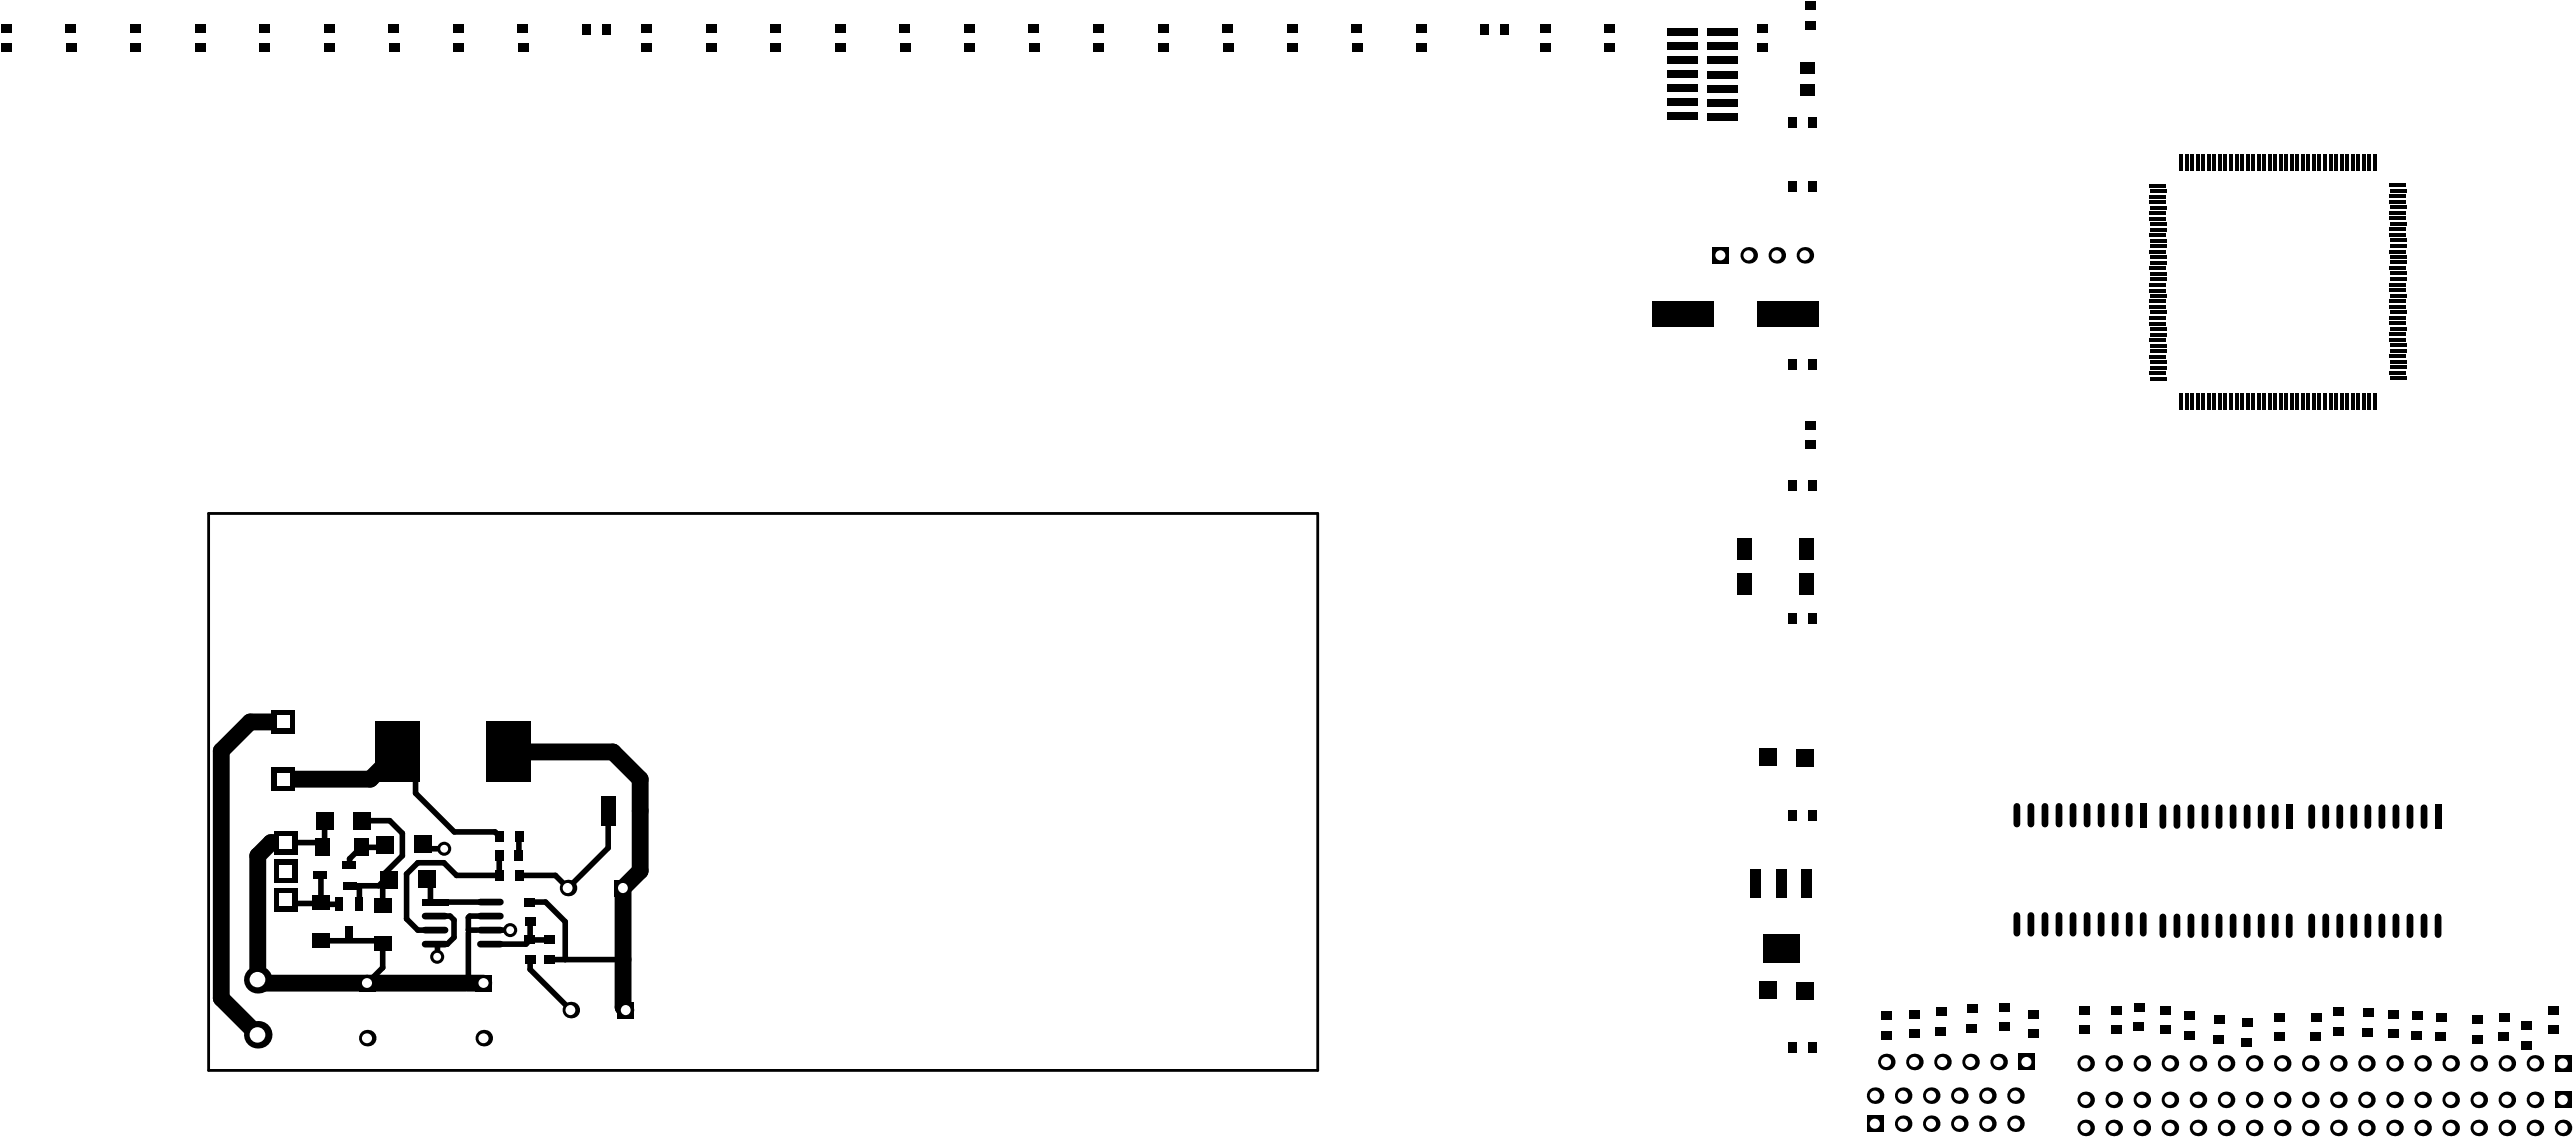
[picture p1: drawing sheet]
<svg xmlns="http://www.w3.org/2000/svg" width="387mm" height="171mm" viewBox="0 0 387 171" stroke-linecap="round" stroke-linejoin="round" font-family="sans-serif">
<path d="M31.3 77.1h166.6v83.6h-166.6z" fill="none" stroke="#000" stroke-width=".42"/>
<g fill="#fff">
<circle cx="76.6" cy="139.6" r=".59"/>
<circle cx="66.7" cy="127.4" r=".59"/>
<circle cx="65.6" cy="143.6" r=".59"/>
</g>
<g fill="none" stroke="#000" stroke-width=".84">
<path d="M62.4 117v2.1l5.8 5.8h6.1l.7 .6M42.9 135.1l-.5 .5h5.4M43.3 126.5h4.5M48.2 131.8v3.7l.2 .3h1.9M48.7 123.2v3.8M54 133.3v2.5M54.4 123.2h4.1l1.9 1.9v3.4l-2.6 2.6v1l-.9 .9h-4.4M57.5 132.4v3.5M57.8 127.4l-.2-.2h-3.4l-1.7 1.7v1M63.5 127.4h3.2M64.6 132.7v2.5l.2 .2h8.8M65.3 137.5h2.3l.6 .6v2.6l-1 1h-1.5v1.9"/>
<path d="M73.6 137.5h-3.1l-.2 .2v1.9h1.4M73.6 139.6h3M75 128.5v2.9h-6.4l-1.9-1.9h-4l-1.7 1.7v6.8l1.7 1.6h4M77.9 125.5v3M79.6 138.4v2.7M79.6 135.4h2.3l3 3v5.7M91.3 121.7v5.6l-6 6-1.9-1.9h-5.5M48.2 141.2h8.8l.5 .5v3.6l-2.4 2.3-.5-.5M54.6 155.4l.5 .5M70.3 140.1v7.5M79.6 141.1l-.6 .6h-5.4M79.6 144.1v1.4l6.1 6.1"/>
<path d="M79.6 141.1h3M82.6 144.1h11"/>
</g>
<g fill="#000">
<circle cx="76.6" cy="139.6" r="1.05"/>
<circle cx="77.9" cy="125.5" r=".42"/>
<circle cx="79.6" cy="141.1" r=".42"/>
<circle cx="93.6" cy="144.1" r=".42"/>
</g>
<path d="M42.5 108.4h-4.9l-4.4 4.3v37.2l5.5 5.5M59.7 112.9l-4.1 4.1h-13.1M76.3 112.9h15.7l4.1 4.1v13.8l-2.5 2.5v17.9l.4 .4M42.9 130.8l-.2 .2M43.3 126.5h-2.6l-2 2v18.6l.5 .5h30.7M70.3 147.6h2.3" fill="none" stroke="#000" stroke-width="2.5"/>
<circle cx="76.6" cy="139.6" r=".59" fill="#fff"/>
<circle cx="66.7" cy="127.4" r="1.05" fill="#000"/>
<circle cx="66.7" cy="127.4" r=".59" fill="#fff"/>
<circle cx="65.6" cy="143.6" r="1.05" fill="#000"/>
<circle cx="65.6" cy="143.6" r=".59" fill="#fff"/>
<circle cx="285.8" cy="168.7" r="1.24" fill="#000"/>
<circle cx="285.7" cy="168.7" r=".76" fill="#fff"/>
<circle cx="302.6" cy="168.7" r="1.24" fill="#000"/>
<circle cx="302.6" cy="168.7" r=".76" fill="#fff"/>
<path d="M92.3 132.1h2.5v2.5h-2.5z" fill-rule="evenodd" fill="#000"/>
<circle cx="93.5" cy="133.3" r=".75" fill="#fff"/>
<path d="M257.1 37.1h2.5v2.5h-2.5z" fill-rule="evenodd" fill="#000"/>
<circle cx="258.3" cy="38.3" r=".76" fill="#fff"/>
<circle cx="285.8" cy="164.5" r="1.24" fill="#000"/>
<circle cx="285.7" cy="164.5" r=".76" fill="#fff"/>
<circle cx="295.9" cy="159.4" r="1.24" fill="#000"/>
<circle cx="295.8" cy="159.4" r=".76" fill="#fff"/>
<circle cx="302.6" cy="164.5" r="1.24" fill="#000"/>
<circle cx="302.6" cy="164.5" r=".76" fill="#fff"/>
<circle cx="325.8" cy="169.3" r="1.24" fill="#000"/>
<circle cx="325.8" cy="169.3" r=".76" fill="#fff"/>
<circle cx="325.8" cy="165.1" r="1.24" fill="#000"/>
<circle cx="325.8" cy="165.1" r=".76" fill="#fff"/>
<circle cx="325.8" cy="159.6" r="1.24" fill="#000"/>
<circle cx="325.8" cy="159.6" r=".76" fill="#fff"/>
<circle cx="342.7" cy="169.3" r="1.24" fill="#000"/>
<circle cx="342.6" cy="169.3" r=".76" fill="#fff"/>
<circle cx="342.7" cy="165.1" r="1.24" fill="#000"/>
<circle cx="342.6" cy="165.1" r=".76" fill="#fff"/>
<circle cx="342.7" cy="159.6" r="1.24" fill="#000"/>
<circle cx="342.6" cy="159.6" r=".76" fill="#fff"/>
<circle cx="359.5" cy="169.3" r="1.24" fill="#000"/>
<circle cx="359.5" cy="169.3" r=".76" fill="#fff"/>
<circle cx="359.5" cy="165.1" r="1.24" fill="#000"/>
<circle cx="359.5" cy="165.1" r=".76" fill="#fff"/>
<circle cx="359.5" cy="159.6" r="1.24" fill="#000"/>
<circle cx="359.5" cy="159.6" r=".76" fill="#fff"/>
<circle cx="376.4" cy="169.3" r="1.24" fill="#000"/>
<circle cx="376.4" cy="169.3" r=".76" fill="#fff"/>
<circle cx="376.4" cy="165.1" r="1.24" fill="#000"/>
<circle cx="376.4" cy="165.1" r=".76" fill="#fff"/>
<circle cx="376.4" cy="159.6" r="1.24" fill="#000"/>
<circle cx="376.4" cy="159.6" r=".76" fill="#fff"/>
<circle cx="294.2" cy="168.7" r="1.24" fill="#000"/>
<circle cx="294.2" cy="168.7" r=".76" fill="#fff"/>
<circle cx="290" cy="168.7" r="1.24" fill="#000"/>
<circle cx="289.9" cy="168.7" r=".76" fill="#fff"/>
<circle cx="298.4" cy="168.7" r="1.24" fill="#000"/>
<circle cx="298.4" cy="168.7" r=".76" fill="#fff"/>
<path d="M41.1 129h3.6v3.6h-3.6z" fill-rule="evenodd" fill="#000"/>
<path d="M42 129.9h1.8v1.8h-1.8z" fill-rule="evenodd" fill="#fff"/>
<path d="M41.1 124.7h3.6v3.6h-3.6z" fill-rule="evenodd" fill="#000"/>
<path d="M42 125.6h1.8v1.8h-1.8z" fill-rule="evenodd" fill="#fff"/>
<path d="M40.7 115.2h3.6v3.5h-3.6z" fill-rule="evenodd" fill="#000"/>
<path d="M41.6 116.1h1.8v1.8h-1.8z" fill-rule="evenodd" fill="#fff"/>
<circle cx="55.1" cy="155.9" r="1.24" fill="#000"/>
<circle cx="55.1" cy="155.9" r=".75" fill="#fff"/>
<circle cx="72.6" cy="155.9" r="1.24" fill="#000"/>
<circle cx="72.6" cy="155.9" r=".75" fill="#fff"/>
<circle cx="85.7" cy="151.6" r="1.24" fill="#000"/>
<circle cx="85.6" cy="151.7" r=".75" fill="#fff"/>
<circle cx="85.3" cy="133.3" r="1.24" fill="#000"/>
<circle cx="85.2" cy="133.3" r=".75" fill="#fff"/>
<circle cx="266.8" cy="38.3" r="1.24" fill="#000"/>
<circle cx="266.8" cy="38.3" r=".76" fill="#fff"/>
<circle cx="262.6" cy="38.3" r="1.24" fill="#000"/>
<circle cx="262.5" cy="38.3" r=".76" fill="#fff"/>
<circle cx="271" cy="38.3" r="1.24" fill="#000"/>
<circle cx="271" cy="38.3" r=".76" fill="#fff"/>
<circle cx="294.2" cy="164.5" r="1.24" fill="#000"/>
<circle cx="294.2" cy="164.5" r=".76" fill="#fff"/>
<circle cx="290" cy="164.5" r="1.24" fill="#000"/>
<circle cx="289.9" cy="164.5" r=".76" fill="#fff"/>
<circle cx="291.7" cy="159.4" r="1.24" fill="#000"/>
<circle cx="291.6" cy="159.4" r=".76" fill="#fff"/>
<circle cx="287.5" cy="159.4" r="1.24" fill="#000"/>
<circle cx="287.4" cy="159.4" r=".76" fill="#fff"/>
<circle cx="298.4" cy="164.5" r="1.24" fill="#000"/>
<circle cx="298.4" cy="164.5" r=".76" fill="#fff"/>
<path d="M303.1 158.2h2.5v2.5h-2.5z" fill-rule="evenodd" fill="#000"/>
<circle cx="304.3" cy="159.4" r=".76" fill="#fff"/>
<circle cx="300.1" cy="159.4" r="1.24" fill="#000"/>
<circle cx="300.1" cy="159.4" r=".76" fill="#fff"/>
<circle cx="313.2" cy="169.3" r="1.24" fill="#000"/>
<circle cx="313.1" cy="169.3" r=".76" fill="#fff"/>
<circle cx="313.2" cy="165.1" r="1.24" fill="#000"/>
<circle cx="313.1" cy="165.1" r=".76" fill="#fff"/>
<circle cx="317.4" cy="169.3" r="1.24" fill="#000"/>
<circle cx="317.3" cy="169.3" r=".76" fill="#fff"/>
<circle cx="317.4" cy="165.1" r="1.24" fill="#000"/>
<circle cx="317.3" cy="165.1" r=".76" fill="#fff"/>
<circle cx="313.2" cy="159.6" r="1.24" fill="#000"/>
<circle cx="313.1" cy="159.6" r=".76" fill="#fff"/>
<circle cx="317.4" cy="159.6" r="1.24" fill="#000"/>
<circle cx="317.3" cy="159.6" r=".76" fill="#fff"/>
<circle cx="330" cy="169.3" r="1.24" fill="#000"/>
<circle cx="330" cy="169.3" r=".76" fill="#fff"/>
<circle cx="330" cy="165.1" r="1.24" fill="#000"/>
<circle cx="330" cy="165.1" r=".76" fill="#fff"/>
<circle cx="334.3" cy="169.3" r="1.24" fill="#000"/>
<circle cx="334.2" cy="169.3" r=".76" fill="#fff"/>
<circle cx="334.3" cy="165.1" r="1.24" fill="#000"/>
<circle cx="334.2" cy="165.1" r=".76" fill="#fff"/>
<circle cx="330" cy="159.6" r="1.24" fill="#000"/>
<circle cx="330" cy="159.6" r=".76" fill="#fff"/>
<circle cx="334.3" cy="159.6" r="1.24" fill="#000"/>
<circle cx="334.2" cy="159.6" r=".76" fill="#fff"/>
<circle cx="338.5" cy="169.3" r="1.24" fill="#000"/>
<circle cx="338.4" cy="169.3" r=".76" fill="#fff"/>
<circle cx="338.5" cy="165.1" r="1.24" fill="#000"/>
<circle cx="338.4" cy="165.1" r=".76" fill="#fff"/>
<circle cx="346.9" cy="169.3" r="1.24" fill="#000"/>
<circle cx="346.9" cy="169.3" r=".76" fill="#fff"/>
<circle cx="346.9" cy="165.1" r="1.24" fill="#000"/>
<circle cx="346.9" cy="165.1" r=".76" fill="#fff"/>
<circle cx="338.5" cy="159.6" r="1.24" fill="#000"/>
<circle cx="338.4" cy="159.6" r=".76" fill="#fff"/>
<circle cx="346.9" cy="159.6" r="1.24" fill="#000"/>
<circle cx="346.9" cy="159.6" r=".76" fill="#fff"/>
<circle cx="351.1" cy="169.3" r="1.24" fill="#000"/>
<circle cx="351.1" cy="169.3" r=".76" fill="#fff"/>
<circle cx="351.1" cy="165.1" r="1.24" fill="#000"/>
<circle cx="351.1" cy="165.1" r=".76" fill="#fff"/>
<circle cx="355.3" cy="169.3" r="1.24" fill="#000"/>
<circle cx="355.3" cy="169.3" r=".76" fill="#fff"/>
<circle cx="355.3" cy="165.1" r="1.24" fill="#000"/>
<circle cx="355.3" cy="165.1" r=".76" fill="#fff"/>
<circle cx="351.1" cy="159.6" r="1.24" fill="#000"/>
<circle cx="351.1" cy="159.6" r=".76" fill="#fff"/>
<circle cx="355.3" cy="159.6" r="1.24" fill="#000"/>
<circle cx="355.3" cy="159.6" r=".76" fill="#fff"/>
<circle cx="368" cy="169.3" r="1.24" fill="#000"/>
<circle cx="367.9" cy="169.3" r=".76" fill="#fff"/>
<circle cx="368" cy="165.1" r="1.24" fill="#000"/>
<circle cx="367.9" cy="165.1" r=".76" fill="#fff"/>
<circle cx="372.2" cy="169.3" r="1.24" fill="#000"/>
<circle cx="372.2" cy="169.3" r=".76" fill="#fff"/>
<circle cx="372.2" cy="165.1" r="1.24" fill="#000"/>
<circle cx="372.2" cy="165.1" r=".76" fill="#fff"/>
<circle cx="368" cy="159.6" r="1.24" fill="#000"/>
<circle cx="367.9" cy="159.6" r=".76" fill="#fff"/>
<circle cx="372.2" cy="159.6" r="1.24" fill="#000"/>
<circle cx="372.2" cy="159.6" r=".76" fill="#fff"/>
<circle cx="380.6" cy="169.3" r="1.24" fill="#000"/>
<circle cx="380.6" cy="169.3" r=".76" fill="#fff"/>
<circle cx="380.6" cy="165.1" r="1.24" fill="#000"/>
<circle cx="380.6" cy="165.1" r=".76" fill="#fff"/>
<circle cx="384.8" cy="169.3" r="1.24" fill="#000"/>
<circle cx="384.8" cy="169.3" r=".76" fill="#fff"/>
<path d="M383.6 163.9h2.5v2.5h-2.5z" fill-rule="evenodd" fill="#000"/>
<circle cx="384.8" cy="165.1" r=".76" fill="#fff"/>
<circle cx="380.6" cy="159.6" r="1.24" fill="#000"/>
<circle cx="380.6" cy="159.6" r=".76" fill="#fff"/>
<path d="M383.6 158.4h2.5v2.5h-2.5z" fill-rule="evenodd" fill="#000"/>
<circle cx="384.8" cy="159.6" r=".76" fill="#fff"/>
<path d="M40.7 106.6h3.6v3.6h-3.6z" fill-rule="evenodd" fill="#000"/>
<path d="M41.6 107.5h1.8v1.8h-1.8z" fill-rule="evenodd" fill="#fff"/>
<path d="M41.1 133.3h3.6v3.6h-3.6z" fill-rule="evenodd" fill="#000"/>
<path d="M42 134.2h1.8v1.8h-1.8z" fill-rule="evenodd" fill="#fff"/>
<path d="M53.9 146.3h2.5v2.6h-2.5z" fill-rule="evenodd" fill="#000"/>
<circle cx="55.1" cy="147.6" r=".75" fill="#fff"/>
<path d="M71.4 146.3h2.5v2.6h-2.5z" fill-rule="evenodd" fill="#000"/>
<circle cx="72.6" cy="147.6" r=".75" fill="#fff"/>
<path d="M280.3 167.4h2.5v2.6h-2.5z" fill-rule="evenodd" fill="#000"/>
<circle cx="281.5" cy="168.7" r=".76" fill="#fff"/>
<circle cx="38.7" cy="155.4" r="2.07" fill="#000"/>
<circle cx="38.7" cy="155.4" r="1.17" fill="#fff"/>
<path d="M92.7 150.4h2.5v2.5h-2.5z" fill-rule="evenodd" fill="#000"/>
<circle cx="93.9" cy="151.7" r=".75" fill="#fff"/>
<circle cx="281.6" cy="164.5" r="1.24" fill="#000"/>
<circle cx="281.5" cy="164.5" r=".76" fill="#fff"/>
<circle cx="283.2" cy="159.4" r="1.24" fill="#000"/>
<circle cx="283.2" cy="159.4" r=".76" fill="#fff"/>
<circle cx="321.6" cy="169.3" r="1.24" fill="#000"/>
<circle cx="321.6" cy="169.3" r=".76" fill="#fff"/>
<circle cx="321.6" cy="165.1" r="1.24" fill="#000"/>
<circle cx="321.6" cy="165.1" r=".76" fill="#fff"/>
<circle cx="363.8" cy="169.3" r="1.24" fill="#000"/>
<circle cx="363.7" cy="169.3" r=".76" fill="#fff"/>
<circle cx="363.8" cy="165.1" r="1.24" fill="#000"/>
<circle cx="363.7" cy="165.1" r=".76" fill="#fff"/>
<circle cx="321.6" cy="159.6" r="1.24" fill="#000"/>
<circle cx="321.6" cy="159.6" r=".76" fill="#fff"/>
<circle cx="363.8" cy="159.6" r="1.24" fill="#000"/>
<circle cx="363.7" cy="159.6" r=".76" fill="#fff"/>
<circle cx="38.7" cy="147.1" r="2.07" fill="#000"/>
<circle cx="38.7" cy="147.1" r="1.17" fill="#fff"/>
<g fill="#000">
<path d="M.2 3.5h1.5v1.4h-1.5z" fill-rule="evenodd"/>
<path d="M.2 6.5h1.6v1.3h-1.6z" fill-rule="evenodd"/>
<path d="M9.9 3.5h1.5v1.4h-1.5z" fill-rule="evenodd"/>
<path d="M9.9 6.5h1.6v1.3h-1.6z" fill-rule="evenodd"/>
<path d="M19.6 3.5h1.5v1.4h-1.5z" fill-rule="evenodd"/>
<path d="M19.6 6.5h1.6v1.3h-1.6z" fill-rule="evenodd"/>
<path d="M29.3 3.5h1.5v1.4h-1.5z" fill-rule="evenodd"/>
<path d="M29.3 6.5h1.6v1.3h-1.6z" fill-rule="evenodd"/>
<path d="M39 3.5h1.5v1.4h-1.5z" fill-rule="evenodd"/>
<path d="M39 6.5h1.6v1.3h-1.6z" fill-rule="evenodd"/>
<path d="M48.7 3.5h1.5v1.4h-1.5z" fill-rule="evenodd"/>
<path d="M48.7 6.5h1.6v1.3h-1.6z" fill-rule="evenodd"/>
<path d="M58.4 3.5h1.5v1.4h-1.5z" fill-rule="evenodd"/>
<path d="M58.4 6.5h1.6v1.3h-1.6z" fill-rule="evenodd"/>
<path d="M68 3.5h1.6v1.4h-1.6z" fill-rule="evenodd"/>
<path d="M68.1 6.5h1.5v1.3h-1.5z" fill-rule="evenodd"/>
<path d="M77.7 3.5h1.6v1.4h-1.6z" fill-rule="evenodd"/>
<path d="M77.8 6.5h1.5v1.3h-1.5z" fill-rule="evenodd"/>
<path d="M87.4 3.6h1.3v1.6h-1.3z" fill-rule="evenodd"/>
<path d="M90.4 3.6h1.3v1.6h-1.3z" fill-rule="evenodd"/>
<path d="M96.3 3.5h1.6v1.4h-1.6z" fill-rule="evenodd"/>
<path d="M96.3 6.5h1.6v1.3h-1.6z" fill-rule="evenodd"/>
<path d="M106 3.5h1.6v1.4h-1.6z" fill-rule="evenodd"/>
<path d="M106 6.5h1.6v1.3h-1.6z" fill-rule="evenodd"/>
<path d="M115.7 3.5h1.5v1.4h-1.5z" fill-rule="evenodd"/>
<path d="M115.7 6.5h1.6v1.3h-1.6z" fill-rule="evenodd"/>
<path d="M125.4 3.5h1.5v1.4h-1.5z" fill-rule="evenodd"/>
<path d="M125.4 6.5h1.6v1.3h-1.6z" fill-rule="evenodd"/>
<path d="M135.1 3.5h1.5v1.4h-1.5z" fill-rule="evenodd"/>
<path d="M135.1 6.5h1.6v1.3h-1.6z" fill-rule="evenodd"/>
<path d="M144.8 3.5h1.5v1.4h-1.5z" fill-rule="evenodd"/>
<path d="M144.8 6.5h1.6v1.3h-1.6z" fill-rule="evenodd"/>
<path d="M154.5 3.5h1.5v1.4h-1.5z" fill-rule="evenodd"/>
<path d="M154.5 6.5h1.6v1.3h-1.6z" fill-rule="evenodd"/>
<path d="M164.2 3.5h1.5v1.4h-1.5z" fill-rule="evenodd"/>
<path d="M164.2 6.5h1.6v1.3h-1.6z" fill-rule="evenodd"/>
<path d="M173.9 3.5h1.5v1.4h-1.5z" fill-rule="evenodd"/>
<path d="M173.9 6.5h1.6v1.3h-1.6z" fill-rule="evenodd"/>
<path d="M183.6 3.5h1.5v1.4h-1.5z" fill-rule="evenodd"/>
<path d="M183.6 6.5h1.6v1.3h-1.6z" fill-rule="evenodd"/>
<path d="M193.3 3.5h1.5v1.4h-1.5z" fill-rule="evenodd"/>
<path d="M193.3 6.5h1.6v1.3h-1.6z" fill-rule="evenodd"/>
<path d="M203 3.5h1.5v1.4h-1.5z" fill-rule="evenodd"/>
<path d="M203 6.5h1.6v1.3h-1.6z" fill-rule="evenodd"/>
<path d="M212.7 3.5h1.5v1.4h-1.5z" fill-rule="evenodd"/>
<path d="M212.7 6.5h1.6v1.3h-1.6z" fill-rule="evenodd"/>
<path d="M222.3 3.6h1.3v1.6h-1.3z" fill-rule="evenodd"/>
<path d="M225.3 3.6h1.3v1.6h-1.3z" fill-rule="evenodd"/>
<path d="M231.2 3.5h1.6v1.4h-1.6z" fill-rule="evenodd"/>
<path d="M231.3 6.5h1.5v1.3h-1.5z" fill-rule="evenodd"/>
<path d="M240.9 3.5h1.6v1.4h-1.6z" fill-rule="evenodd"/>
<path d="M240.9 6.5h1.6v1.3h-1.6z" fill-rule="evenodd"/>
<path d="M250.3 16.9h4.6v1.2h-4.6z" fill-rule="evenodd"/>
<path d="M250.3 12.7h4.6v1.2h-4.6z" fill-rule="evenodd"/>
<path d="M250.3 10.6h4.6v1.2h-4.6z" fill-rule="evenodd"/>
<path d="M250.3 6.4h4.6v1.1h-4.6z" fill-rule="evenodd"/>
<path d="M250.3 14.8h4.6v1.2h-4.6z" fill-rule="evenodd"/>
<path d="M250.3 8.5h4.6v1.1h-4.6z" fill-rule="evenodd"/>
<path d="M250.3 4.3h4.6v1.1h-4.6z" fill-rule="evenodd"/>
<path d="M256.3 16.9h4.6v1.2h-4.6z" fill-rule="evenodd"/>
<path d="M256.3 12.7h4.6v1.2h-4.6z" fill-rule="evenodd"/>
<path d="M256.3 10.6h4.6v1.2h-4.6z" fill-rule="evenodd"/>
<path d="M256.3 6.4h4.6v1.1h-4.6z" fill-rule="evenodd"/>
<path d="M256.3 14.8h4.6v1.2h-4.6z" fill-rule="evenodd"/>
<path d="M256.3 8.5h4.6v1.1h-4.6z" fill-rule="evenodd"/>
<path d="M256.3 4.3h4.6v1.1h-4.6z" fill-rule="evenodd"/>
<path d="M263.9 3.5h1.5v1.4h-1.5z" fill-rule="evenodd"/>
<path d="M263.9 6.5h1.6v1.3h-1.6z" fill-rule="evenodd"/>
<path d="M268.4 17.5h1.3v1.6h-1.3z" fill-rule="evenodd"/>
<path d="M271.4 17.5h1.3v1.6h-1.3z" fill-rule="evenodd"/>
<path d="M270.3 12.6h2.2v1.7h-2.2z" fill-rule="evenodd"/>
<path d="M270.4 9.3h2.1v1.7h-2.1z" fill-rule="evenodd"/>
<path d="M271.1 3.1h1.5v1.4h-1.5z" fill-rule="evenodd"/>
<path d="M271.1 .2h1.6v1.3h-1.6z" fill-rule="evenodd"/>
<path d="M268.4 27.2h1.3v1.6h-1.3z" fill-rule="evenodd"/>
<path d="M271.4 27.2h1.3v1.6h-1.3z" fill-rule="evenodd"/>
<path d="M322.8 37.5h2.5v.6h-2.5z" fill-rule="evenodd"/>
<path d="M322.8 34.2h2.5v.6h-2.5z" fill-rule="evenodd"/>
<path d="M322.8 35h2.5v.6h-2.5z" fill-rule="evenodd"/>
<path d="M322.8 29.2h2.5v.6h-2.5z" fill-rule="evenodd"/>
<path d="M322.8 30.1h2.5v.5h-2.5z" fill-rule="evenodd"/>
<path d="M322.8 31.7h2.5v.6h-2.5z" fill-rule="evenodd"/>
<path d="M322.8 27.6h2.5v.5h-2.5z" fill-rule="evenodd"/>
<path d="M322.8 32.6h2.5v.5h-2.5z" fill-rule="evenodd"/>
<path d="M322.8 38.3h2.5v.6h-2.5z" fill-rule="evenodd"/>
<path d="M322.8 36.7h2.5v.5h-2.5z" fill-rule="evenodd"/>
<path d="M322.8 33.4h2.5v.5h-2.5z" fill-rule="evenodd"/>
<path d="M322.8 30.9h2.5v.5h-2.5z" fill-rule="evenodd"/>
<path d="M322.8 28.4h2.5v.5h-2.5z" fill-rule="evenodd"/>
<path d="M322.8 39.2h2.5v.5h-2.5z" fill-rule="evenodd"/>
<path d="M322.8 35.8h2.5v.6h-2.5z" fill-rule="evenodd"/>
<path d="M327.3 23.1h.5v2.5h-.5z" fill-rule="evenodd"/>
<path d="M328.1 23.1h.5v2.5h-.5z" fill-rule="evenodd"/>
<path d="M328.9 23.1h.5v2.5h-.5z" fill-rule="evenodd"/>
<path d="M329.7 23.1h.6v2.5h-.6z" fill-rule="evenodd"/>
<path d="M330.6 23.1h.5v2.5h-.5z" fill-rule="evenodd"/>
<path d="M331.4 23.1h.5v2.5h-.5z" fill-rule="evenodd"/>
<path d="M332.2 23.1h.6v2.5h-.6z" fill-rule="evenodd"/>
<path d="M333.1 23.1h.5v2.5h-.5z" fill-rule="evenodd"/>
<path d="M333.9 23.1h.5v2.5h-.5z" fill-rule="evenodd"/>
<path d="M334.7 23.1h.6v2.5h-.6z" fill-rule="evenodd"/>
<path d="M335.6 23.1h.5v2.5h-.5z" fill-rule="evenodd"/>
<path d="M336.4 23.1h.6v2.5h-.6z" fill-rule="evenodd"/>
<path d="M337.2 23.1h.6v2.5h-.6z" fill-rule="evenodd"/>
<path d="M338 23.1h.6v2.5h-.6z" fill-rule="evenodd"/>
<path d="M338.9 23.1h.5v2.5h-.5z" fill-rule="evenodd"/>
<path d="M339.7 23.1h.5v2.5h-.5z" fill-rule="evenodd"/>
<path d="M340.5 23.1h.6v2.5h-.6z" fill-rule="evenodd"/>
<path d="M341.4 23.1h.5v2.5h-.5z" fill-rule="evenodd"/>
<path d="M342.2 23.1h.5v2.5h-.5z" fill-rule="evenodd"/>
<path d="M343 23.1h.6v2.5h-.6z" fill-rule="evenodd"/>
<path d="M343.9 23.1h.5v2.5h-.5z" fill-rule="evenodd"/>
<path d="M344.7 23.1h.5v2.5h-.5z" fill-rule="evenodd"/>
<path d="M345.5 23.1h.6v2.5h-.6z" fill-rule="evenodd"/>
<path d="M346.4 23.1h.5v2.5h-.5z" fill-rule="evenodd"/>
<path d="M347.2 23.1h.5v2.5h-.5z" fill-rule="evenodd"/>
<path d="M348 23.1h.5v2.5h-.5z" fill-rule="evenodd"/>
<path d="M348.8 23.1h.6v2.5h-.6z" fill-rule="evenodd"/>
<path d="M349.7 23.1h.5v2.5h-.5z" fill-rule="evenodd"/>
<path d="M350.5 23.1h.5v2.5h-.5z" fill-rule="evenodd"/>
<path d="M351.3 23.1h.6v2.5h-.6z" fill-rule="evenodd"/>
<path d="M352.2 23.1h.5v2.5h-.5z" fill-rule="evenodd"/>
<path d="M353 23.1h.5v2.5h-.5z" fill-rule="evenodd"/>
<path d="M353.8 23.1h.6v2.5h-.6z" fill-rule="evenodd"/>
<path d="M354.7 23.1h.5v2.5h-.5z" fill-rule="evenodd"/>
<path d="M355.5 23.1h.5v2.5h-.5z" fill-rule="evenodd"/>
<path d="M356.3 23.1h.6v2.5h-.6z" fill-rule="evenodd"/>
<path d="M358.8 37.5h2.5v.5h-2.5z" fill-rule="evenodd"/>
<path d="M358.8 35h2.5v.6h-2.5z" fill-rule="evenodd"/>
<path d="M358.8 34.2h2.5v.5h-2.5z" fill-rule="evenodd"/>
<path d="M358.8 31.7h2.5v.5h-2.5z" fill-rule="evenodd"/>
<path d="M358.8 30h2.5v.6h-2.5z" fill-rule="evenodd"/>
<path d="M358.8 29.2h2.5v.5h-2.5z" fill-rule="evenodd"/>
<path d="M358.8 27.6h2.5v.5h-2.5z" fill-rule="evenodd"/>
<path d="M358.8 32.5h2.5v.6h-2.5z" fill-rule="evenodd"/>
<path d="M358.8 36.6h2.5v.6h-2.5z" fill-rule="evenodd"/>
<path d="M358.8 38.3h2.5v.5h-2.5z" fill-rule="evenodd"/>
<path d="M358.8 33.3h2.5v.6h-2.5z" fill-rule="evenodd"/>
<path d="M358.8 30.8h2.5v.6h-2.5z" fill-rule="evenodd"/>
<path d="M358.8 28.4h2.5v.5h-2.5z" fill-rule="evenodd"/>
<path d="M358.8 35.8h2.5v.6h-2.5z" fill-rule="evenodd"/>
<path d="M358.8 39.1h2.5v.6h-2.5z" fill-rule="evenodd"/>
<path d="M248 45.3h9.3v3.8h-9.3z" fill-rule="evenodd"/>
<path d="M263.8 45.3h9.3v3.8h-9.3z" fill-rule="evenodd"/>
<path d="M268.4 54h1.3v1.6h-1.3z" fill-rule="evenodd"/>
<path d="M271.4 54h1.3v1.6h-1.3z" fill-rule="evenodd"/>
<path d="M322.8 53.3h2.5v.5h-2.5z" fill-rule="evenodd"/>
<path d="M322.8 50.8h2.5v.6h-2.5z" fill-rule="evenodd"/>
<path d="M322.8 50h2.5v.5h-2.5z" fill-rule="evenodd"/>
<path d="M322.8 48.3h2.5v.6h-2.5z" fill-rule="evenodd"/>
<path d="M322.8 47.5h2.5v.5h-2.5z" fill-rule="evenodd"/>
<path d="M322.8 45h2.5v.5h-2.5z" fill-rule="evenodd"/>
<path d="M322.8 43.3h2.5v.6h-2.5z" fill-rule="evenodd"/>
<path d="M322.8 40h2.5v.6h-2.5z" fill-rule="evenodd"/>
<path d="M322.8 55.8h2.5v.5h-2.5z" fill-rule="evenodd"/>
<path d="M322.8 42.5h2.5v.6h-2.5z" fill-rule="evenodd"/>
<path d="M322.8 45.8h2.5v.6h-2.5z" fill-rule="evenodd"/>
<path d="M322.8 56.6h2.5v.5h-2.5z" fill-rule="evenodd"/>
<path d="M322.8 54.9h2.5v.6h-2.5z" fill-rule="evenodd"/>
<path d="M322.8 54.1h2.5v.5h-2.5z" fill-rule="evenodd"/>
<path d="M322.8 51.6h2.5v.6h-2.5z" fill-rule="evenodd"/>
<path d="M322.8 46.6h2.5v.6h-2.5z" fill-rule="evenodd"/>
<path d="M322.8 44.1h2.5v.6h-2.5z" fill-rule="evenodd"/>
<path d="M322.8 41.7h2.5v.5h-2.5z" fill-rule="evenodd"/>
<path d="M322.8 40.8h2.5v.6h-2.5z" fill-rule="evenodd"/>
<path d="M322.8 49.1h2.5v.6h-2.5z" fill-rule="evenodd"/>
<path d="M322.8 52.4h2.5v.6h-2.5z" fill-rule="evenodd"/>
<path d="M327.3 59.1h.5v2.5h-.5z" fill-rule="evenodd"/>
<path d="M328.1 59.1h.5v2.5h-.5z" fill-rule="evenodd"/>
<path d="M328.9 59.1h.5v2.5h-.5z" fill-rule="evenodd"/>
<path d="M329.7 59.1h.6v2.5h-.6z" fill-rule="evenodd"/>
<path d="M330.6 59.1h.5v2.5h-.5z" fill-rule="evenodd"/>
<path d="M331.4 59.1h.5v2.5h-.5z" fill-rule="evenodd"/>
<path d="M332.2 59.1h.6v2.5h-.6z" fill-rule="evenodd"/>
<path d="M333.1 59.1h.5v2.5h-.5z" fill-rule="evenodd"/>
<path d="M333.9 59.1h.5v2.5h-.5z" fill-rule="evenodd"/>
<path d="M334.7 59.1h.6v2.5h-.6z" fill-rule="evenodd"/>
<path d="M335.6 59.1h.5v2.5h-.5z" fill-rule="evenodd"/>
<path d="M336.4 59.1h.6v2.5h-.6z" fill-rule="evenodd"/>
<path d="M337.2 59.1h.6v2.5h-.6z" fill-rule="evenodd"/>
<path d="M338 59.1h.6v2.5h-.6z" fill-rule="evenodd"/>
<path d="M338.9 59.1h.5v2.5h-.5z" fill-rule="evenodd"/>
<path d="M339.7 59.1h.5v2.5h-.5z" fill-rule="evenodd"/>
<path d="M340.5 59.1h.6v2.5h-.6z" fill-rule="evenodd"/>
<path d="M341.4 59.1h.5v2.5h-.5z" fill-rule="evenodd"/>
<path d="M342.2 59.1h.5v2.5h-.5z" fill-rule="evenodd"/>
<path d="M343 59.1h.6v2.5h-.6z" fill-rule="evenodd"/>
<path d="M343.9 59.1h.5v2.5h-.5z" fill-rule="evenodd"/>
<path d="M344.7 59.1h.5v2.5h-.5z" fill-rule="evenodd"/>
<path d="M345.5 59.1h.6v2.5h-.6z" fill-rule="evenodd"/>
<path d="M346.4 59.1h.5v2.5h-.5z" fill-rule="evenodd"/>
<path d="M347.2 59.1h.5v2.5h-.5z" fill-rule="evenodd"/>
<path d="M348 59.1h.5v2.5h-.5z" fill-rule="evenodd"/>
<path d="M348.8 59.1h.6v2.5h-.6z" fill-rule="evenodd"/>
<path d="M349.7 59.1h.5v2.5h-.5z" fill-rule="evenodd"/>
<path d="M350.5 59.1h.5v2.5h-.5z" fill-rule="evenodd"/>
<path d="M351.3 59.1h.6v2.5h-.6z" fill-rule="evenodd"/>
<path d="M352.2 59.1h.5v2.5h-.5z" fill-rule="evenodd"/>
<path d="M353 59.1h.5v2.5h-.5z" fill-rule="evenodd"/>
<path d="M353.8 59.1h.6v2.5h-.6z" fill-rule="evenodd"/>
<path d="M354.7 59.1h.5v2.5h-.5z" fill-rule="evenodd"/>
<path d="M355.5 59.1h.5v2.5h-.5z" fill-rule="evenodd"/>
<path d="M356.3 59.1h.6v2.5h-.6z" fill-rule="evenodd"/>
<path d="M358.8 53.2h2.5v.6h-2.5z" fill-rule="evenodd"/>
<path d="M358.8 49.9h2.5v.6h-2.5z" fill-rule="evenodd"/>
<path d="M358.8 50.8h2.5v.5h-2.5z" fill-rule="evenodd"/>
<path d="M358.8 47.4h2.5v.6h-2.5z" fill-rule="evenodd"/>
<path d="M358.8 48.3h2.5v.5h-2.5z" fill-rule="evenodd"/>
<path d="M358.8 43.3h2.5v.6h-2.5z" fill-rule="evenodd"/>
<path d="M358.8 44.9h2.5v.6h-2.5z" fill-rule="evenodd"/>
<path d="M358.8 40h2.5v.5h-2.5z" fill-rule="evenodd"/>
<path d="M358.8 55.7h2.5v.6h-2.5z" fill-rule="evenodd"/>
<path d="M358.8 45.8h2.5v.5h-2.5z" fill-rule="evenodd"/>
<path d="M358.8 42.5h2.5v.5h-2.5z" fill-rule="evenodd"/>
<path d="M358.8 56.5h2.5v.6h-2.5z" fill-rule="evenodd"/>
<path d="M358.8 54h2.5v.6h-2.5z" fill-rule="evenodd"/>
<path d="M358.8 54.9h2.5v.5h-2.5z" fill-rule="evenodd"/>
<path d="M358.8 51.6h2.5v.5h-2.5z" fill-rule="evenodd"/>
<path d="M358.8 46.6h2.5v.5h-2.5z" fill-rule="evenodd"/>
<path d="M358.8 44.1h2.5v.6h-2.5z" fill-rule="evenodd"/>
<path d="M358.8 40.8h2.5v.5h-2.5z" fill-rule="evenodd"/>
<path d="M358.8 41.6h2.5v.6h-2.5z" fill-rule="evenodd"/>
<path d="M358.8 52.4h2.5v.6h-2.5z" fill-rule="evenodd"/>
<path d="M358.8 49.1h2.5v.5h-2.5z" fill-rule="evenodd"/>
<path d="M268.4 72.1h1.3v1.6h-1.3z" fill-rule="evenodd"/>
<path d="M271.4 72.1h1.3v1.6h-1.3z" fill-rule="evenodd"/>
<path d="M271.1 66.1h1.5v1.3h-1.5z" fill-rule="evenodd"/>
<path d="M271.1 63.1h1.6v1.4h-1.6z" fill-rule="evenodd"/>
<path d="M260.9 86.1h2.1v3.2h-2.1z" fill-rule="evenodd"/>
<path d="M260.9 80.9h2.1v3.1h-2.1z" fill-rule="evenodd"/>
<path d="M268.4 92.1h1.3v1.6h-1.3z" fill-rule="evenodd"/>
<path d="M270.2 86.1h2.1v3.2h-2.1z" fill-rule="evenodd"/>
<path d="M270.2 80.9h2.1v3.1h-2.1z" fill-rule="evenodd"/>
<path d="M271.4 92.1h1.3v1.6h-1.3z" fill-rule="evenodd"/>
<path d="M56.4 108.3h6.6v9.1h-6.6z" fill-rule="evenodd"/>
<path d="M73 108.3h6.6v9.1h-6.6z" fill-rule="evenodd"/>
<path d="M264.1 112.4h2.7v2.6h-2.7z" fill-rule="evenodd"/>
<path d="M269.8 112.4h2.6v2.7h-2.6z" fill-rule="evenodd"/>
<path d="M46.9 134.5h2.6v2.1h-2.6z" fill-rule="evenodd"/>
<path d="M47.1 130.9h2v1.1h-2z" fill-rule="evenodd"/>
<path d="M47.4 125.9h2.1v2.7h-2.1z" fill-rule="evenodd"/>
<path d="M47.4 121.9h2.6v2.7h-2.6z" fill-rule="evenodd"/>
<path d="M50.3 134.8h1.1v2h-1.1z" fill-rule="evenodd"/>
<path d="M51.5 129.3h2v1.1h-2z" fill-rule="evenodd"/>
<path d="M51.5 132.4h2v1.1h-2z" fill-rule="evenodd"/>
<path d="M53.4 134.8h1.1v2h-1.1z" fill-rule="evenodd"/>
<path d="M53.2 125.9h2.1v2.6h-2.1z" fill-rule="evenodd"/>
<path d="M53.1 121.9h2.6v2.6h-2.6z" fill-rule="evenodd"/>
<path d="M56.2 134.9h2.6v2.1h-2.6z" fill-rule="evenodd"/>
<path d="M56.5 125.5h2.6v2.6h-2.6z" fill-rule="evenodd"/>
<path d="M57.1 130.8h2.6v2.6h-2.6z" fill-rule="evenodd"/>
<path d="M63.4 135h3.9v.9h-3.9z" fill-rule="evenodd"/>
<path d="M62.1 125.4h2.7v2.7h-2.7z" fill-rule="evenodd"/>
<path d="M62.8 130.7h2.6v2.7h-2.6z" fill-rule="evenodd"/>
<path d="M74.3 130.6h1.3v1.6h-1.3z" fill-rule="evenodd"/>
<path d="M74.3 124.7h1.3v1.6h-1.3z" fill-rule="evenodd"/>
<path d="M74.3 127.7h1.3v1.6h-1.3z" fill-rule="evenodd"/>
<path d="M77.3 130.6h1.3v1.6h-1.3z" fill-rule="evenodd"/>
<path d="M77.3 124.7h1.3v1.6h-1.3z" fill-rule="evenodd"/>
<path d="M77.2 127.7h1.3v1.6h-1.3z" fill-rule="evenodd"/>
<path d="M78.8 134.8h1.6v1.3h-1.6z" fill-rule="evenodd"/>
<path d="M78.8 137.7h1.6v1.4h-1.6z" fill-rule="evenodd"/>
<path d="M90.2 119.5h2.2v4.5h-2.2z" fill-rule="evenodd"/>
<path d="M95 119.5h2.2v4.5h-2.2z" fill-rule="evenodd"/>
<path d="M262.8 130.5h1.6v4.2h-1.6z" fill-rule="evenodd"/>
<path d="M266.6 130.5h1.6v4.2h-1.6z" fill-rule="evenodd"/>
<path d="M268.4 121.6h1.3v1.6h-1.3z" fill-rule="evenodd"/>
<path d="M270.5 130.5h1.5v4.2h-1.5z" fill-rule="evenodd"/>
<path d="M271.4 121.6h1.3v1.6h-1.3z" fill-rule="evenodd"/>
<path d="M321.3 120.6h1v3.6h-1z" fill-rule="evenodd"/>
<path d="M343.2 120.8h1v3.6h-1z" fill-rule="evenodd"/>
<path d="M365.6 120.8h1v3.6h-1z" fill-rule="evenodd"/>
<path d="M46.9 140.2h2.6v2.1h-2.6z" fill-rule="evenodd"/>
<path d="M51.9 139.1h1.1v2h-1.1z" fill-rule="evenodd"/>
<path d="M56.2 140.6h2.6v2.1h-2.6z" fill-rule="evenodd"/>
<path d="M78.8 140.4h1.6v1.4h-1.6z" fill-rule="evenodd"/>
<path d="M78.8 143.4h1.6v1.3h-1.6z" fill-rule="evenodd"/>
<path d="M81.8 143.4h1.5v1.3h-1.5z" fill-rule="evenodd"/>
<path d="M81.8 140.4h1.6v1.4h-1.6z" fill-rule="evenodd"/>
<path d="M264.1 147.3h2.7v2.7h-2.7z" fill-rule="evenodd"/>
<path d="M264.7 140.4h5.5v4.2h-5.5z" fill-rule="evenodd"/>
<path d="M268.4 156.5h1.3v1.6h-1.3z" fill-rule="evenodd"/>
<path d="M269.8 147.4h2.6v2.6h-2.6z" fill-rule="evenodd"/>
<path d="M271.4 156.5h1.3v1.6h-1.3z" fill-rule="evenodd"/>
<path d="M282.4 154.8h1.6v1.3h-1.6z" fill-rule="evenodd"/>
<path d="M282.5 151.8h1.5v1.4h-1.5z" fill-rule="evenodd"/>
<path d="M286.7 154.6h1.5v1.3h-1.5z" fill-rule="evenodd"/>
<path d="M286.7 151.6h1.6v1.4h-1.6z" fill-rule="evenodd"/>
<path d="M290.7 154.1h1.5v1.4h-1.5z" fill-rule="evenodd"/>
<path d="M290.7 151.2h1.6v1.3h-1.6z" fill-rule="evenodd"/>
<path d="M295.3 153.7h1.6v1.4h-1.6z" fill-rule="evenodd"/>
<path d="M295.3 150.8h1.6v1.3h-1.6z" fill-rule="evenodd"/>
<path d="M300.1 153.5h1.6v1.3h-1.6z" fill-rule="evenodd"/>
<path d="M300.2 150.5h1.5v1.4h-1.5z" fill-rule="evenodd"/>
<path d="M304.6 154.6h1.5v1.3h-1.5z" fill-rule="evenodd"/>
<path d="M304.6 151.6h1.6v1.4h-1.6z" fill-rule="evenodd"/>
<path d="M312.2 153.9h1.5v1.4h-1.5z" fill-rule="evenodd"/>
<path d="M312.2 151h1.6v1.3h-1.6z" fill-rule="evenodd"/>
<path d="M317 153.9h1.6v1.4h-1.6z" fill-rule="evenodd"/>
<path d="M317.1 151h1.5v1.3h-1.5z" fill-rule="evenodd"/>
<path d="M320.4 153.5h1.5v1.3h-1.5z" fill-rule="evenodd"/>
<path d="M320.4 150.5h1.6v1.4h-1.6z" fill-rule="evenodd"/>
<path d="M324.4 153.9h1.5v1.4h-1.5z" fill-rule="evenodd"/>
<path d="M324.4 151h1.6v1.3h-1.6z" fill-rule="evenodd"/>
<path d="M328 154.8h1.5v1.3h-1.5z" fill-rule="evenodd"/>
<path d="M328 151.8h1.6v1.4h-1.6z" fill-rule="evenodd"/>
<path d="M332.4 155.4h1.6v1.3h-1.6z" fill-rule="evenodd"/>
<path d="M332.4 152.4h1.6v1.4h-1.6z" fill-rule="evenodd"/>
<path d="M336.6 155.8h1.6v1.4h-1.6z" fill-rule="evenodd"/>
<path d="M336.7 152.9h1.5v1.3h-1.5z" fill-rule="evenodd"/>
<path d="M341.5 155h1.5v1.3h-1.5z" fill-rule="evenodd"/>
<path d="M341.5 152h1.6v1.4h-1.6z" fill-rule="evenodd"/>
<path d="M346.9 155h1.6v1.3h-1.6z" fill-rule="evenodd"/>
<path d="M347 152h1.5v1.4h-1.5z" fill-rule="evenodd"/>
<path d="M350.3 154.1h1.6v1.4h-1.6z" fill-rule="evenodd"/>
<path d="M350.4 151.2h1.5v1.3h-1.5z" fill-rule="evenodd"/>
<path d="M354.7 154.3h1.6v1.4h-1.6z" fill-rule="evenodd"/>
<path d="M354.8 151.4h1.5v1.3h-1.5z" fill-rule="evenodd"/>
<path d="M358.5 154.6h1.6v1.3h-1.6z" fill-rule="evenodd"/>
<path d="M358.6 151.6h1.5v1.4h-1.5z" fill-rule="evenodd"/>
<path d="M362.1 154.8h1.6v1.3h-1.6z" fill-rule="evenodd"/>
<path d="M362.2 151.8h1.5v1.4h-1.5z" fill-rule="evenodd"/>
<path d="M365.7 155h1.6v1.3h-1.6z" fill-rule="evenodd"/>
<path d="M365.7 152h1.6v1.4h-1.6z" fill-rule="evenodd"/>
<path d="M371.2 155.4h1.5v1.3h-1.5z" fill-rule="evenodd"/>
<path d="M371.2 152.4h1.6v1.4h-1.6z" fill-rule="evenodd"/>
<path d="M375.2 155h1.6v1.3h-1.6z" fill-rule="evenodd"/>
<path d="M375.2 152h1.6v1.4h-1.6z" fill-rule="evenodd"/>
<path d="M378.6 156.2h1.5v1.4h-1.5z" fill-rule="evenodd"/>
<path d="M378.6 153.3h1.6v1.3h-1.6z" fill-rule="evenodd"/>
<path d="M382.6 153.9h1.5v1.4h-1.5z" fill-rule="evenodd"/>
<path d="M382.6 151h1.6v1.3h-1.6z" fill-rule="evenodd"/>
</g>
<g fill="none" stroke="#000" stroke-width="1">
<path d="M63.8 139.6h3M63.8 137.5h3M72.1 135.4h3M72.1 139.6h3M72.1 137.5h3M302.8 121.1v2.6M302.8 137.4v2.7M305 121.1v2.6M305 137.4v2.7M307.1 121.1v2.6M307.1 137.4v2.7M309.2 121.1v2.6"/>
<path d="M309.2 137.4v2.7M311.3 121.1v2.6M311.3 137.4v2.7M313.4 121.1v2.6M313.4 137.4v2.7M315.5 121.1v2.6M315.5 137.4v2.7M317.6 121.1v2.6M317.6 137.4v2.7M319.7 121.1v2.6M319.7 137.4v2.7M321.8 137.4v2.7"/>
<path d="M324.8 121.3v2.6M324.8 137.7v2.6M326.9 121.3v2.6M326.9 137.7v2.6M329 121.3v2.6M329 137.7v2.6M331.1 121.3v2.6M331.1 137.7v2.6M333.2 121.3v2.6M333.2 137.7v2.6M335.3 121.3v2.6M335.3 137.7v2.6"/>
<path d="M337.4 121.3v2.6M337.4 137.7v2.6M339.5 121.3v2.6M339.5 137.7v2.6M341.6 121.3v2.6M341.6 137.7v2.6M343.7 137.7v2.6M347.1 121.3v2.6M347.1 137.7v2.6M349.2 121.3v2.6M349.2 137.7v2.6M351.3 121.3v2.6"/>
<path d="M351.3 137.7v2.6M353.4 121.3v2.6M353.4 137.7v2.6M355.5 121.3v2.6M355.5 137.7v2.6M357.7 121.3v2.6M357.7 137.7v2.6M359.8 121.3v2.6M359.8 137.7v2.6M361.9 121.3v2.6M361.9 137.7v2.6M364 121.3v2.6"/>
<path d="M364 137.7v2.6M366.1 137.7v2.6M63.8 141.7h3M72.1 141.7h3"/>
</g>
</svg>
